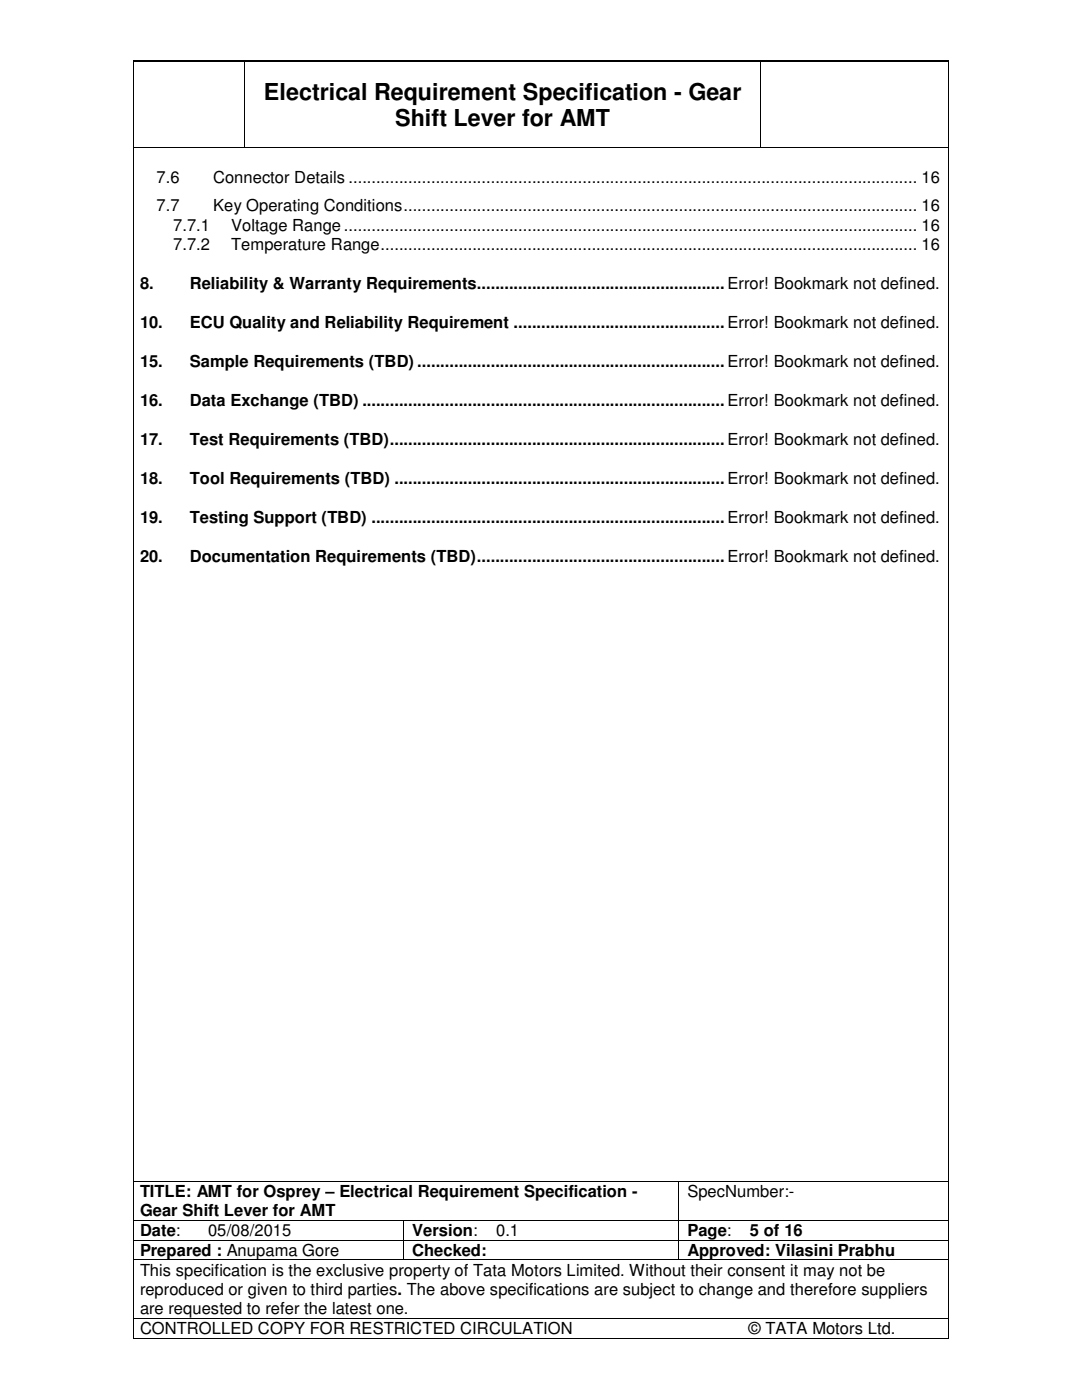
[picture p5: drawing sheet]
<svg xmlns="http://www.w3.org/2000/svg" width="216mm" height="279mm" viewBox="0 0 216 279" stroke-linecap="round" stroke-linejoin="round" font-family="sans-serif">
<defs><g id="words">
<g font-size="4.7">
<text x="52.7" y="19.9">Electrical Requirement Specification - Gear</text>
<text x="78.9" y="25.2">Shift Lever for AMT</text>
</g>
<g font-size="3.3">
<text x="31.2" y="36.4">7.6</text>
<text x="42.5" y="36.4">Connector Details ............................................................................................................................ 16</text>
<text x="31.2" y="42.2">7.7</text>
<text x="34.6" y="46.1">7.7.1</text>
<text x="42.5" y="42.2">Key Operating Conditions ................................................................................................................ 16</text>
<text x="46.1" y="46.1">Voltage Range ............................................................................................................................. 16</text>
<text x="34.6" y="49.9">7.7.2</text>
<text x="46.1" y="49.9">Temperature Range ..................................................................................................................... 16</text>
<text x="27.9" y="57.7">8.</text>
<text x="37.9" y="57.7">Reliability &amp; Warranty Requirements...................................................... Error! Bookmark not defined.</text>
<text x="27.9" y="65.4">10.</text>
<text x="37.9" y="65.4">ECU Quality and Reliability Requirement .............................................. Error! Bookmark not defined.</text>
<text x="27.9" y="73.3">15.</text>
<text x="37.9" y="73.3">Sample Requirements (TBD) ................................................................... Error! Bookmark not defined.</text>
<text x="27.9" y="81">16.</text>
<text x="37.9" y="81">Data Exchange (TBD) ............................................................................... Error! Bookmark not defined.</text>
<text x="27.9" y="88.8">17.</text>
<text x="37.9" y="88.8">Test Requirements (TBD) ......................................................................... Error! Bookmark not defined.</text>
<text x="27.9" y="96.6">18.</text>
<text x="37.9" y="96.6">Tool Requirements (TBD) ........................................................................ Error! Bookmark not defined.</text>
<text x="27.9" y="104.4">19.</text>
<text x="37.9" y="104.4">Testing Support (TBD) ............................................................................. Error! Bookmark not defined.</text>
<text x="27.9" y="112.2">20.</text>
<text x="37.9" y="112.2">Documentation Requirements (TBD) ...................................................... Error! Bookmark not defined.</text>
<text x="27.9" y="238.8">TITLE: AMT for Osprey – Electrical Requirement Specification -</text>
<text x="137.2" y="238.8">SpecNumber:-</text>
<text x="27.9" y="242.7">Gear Shift Lever for AMT</text>
<text x="27.9" y="246.6">Date:</text>
<text x="27.9" y="250.6">Prepared : Anupama Gore</text>
<text x="41.5" y="246.6">05/08/2015</text>
<text x="82.3" y="246.6">Version:</text>
<text x="82.3" y="250.6">Checked:</text>
<text x="99" y="246.6">0.1</text>
<text x="137.2" y="246.6">Page:</text>
<text x="137.2" y="250.6">Approved: Vilasini Prabhu</text>
<text x="149.6" y="246.6">5 of 16</text>
<text x="27.9" y="254.6">This specification is the exclusive property of Tata Motors Limited. Without their consent it may not be</text>
<text x="27.9" y="258.4">reproduced or given to third parties. The above specifications are subject to change and therefore suppliers</text>
<text x="27.9" y="262.3">are requested to refer the latest one.</text>
<text x="27.9" y="266.2">CONTROLLED COPY FOR RESTRICTED CIRCULATION</text>
<text x="149.4" y="266.2">© TATA Motors Ltd.</text>
</g>
</g></defs>
<g fill="#000">
<path d="M26.5 12.1h.1v.1h-.1zM26.6 12.2l.2 .2zM48.7 12.2h.2v.2h-.2zM151.7 12.2h.2v.2h-.2zM189.1 12.1h.1v.1h-.1zM26.6 29.4l.2 .1zM48.7 29.4h.2v.1h-.2zM151.7 29.4h.2v.1h-.2zM189 29.4h.2v.1h-.2zM26.6 235.6h.2v.2h-.2zM135.3 235.6h.2v.2h-.2zM26.6 243.4h.2v.2h-.2z"/>
<path d="M26.6 247.4h.2v.2h-.2zM26.6 251.4h.2v.1h-.2zM80.4 243.4h.1v.2h-.1zM80.4 247.4h.1v.2h-.1zM80.4 251.4h.1v.1h-.1zM135.3 243.4h.2v.2h-.2zM135.3 247.4h.2v.2h-.2zM135.3 251.4h.2v.1h-.2zM189 251.4h.2v.1h-.2zM26.5 267h.1v.1h-.1zM26.6 263h.2v.1h-.2zM189 263h.2v.1h-.2z"/>
<path d="M189.1 267h.1v.1h-.1z"/>
</g>
<g fill="none" stroke="#000" stroke-width=".2">
<path d="M26.5 12.2v254.8M26.6 12.1h162.5M26.8 12.3h21.9M48.8 12.2v17.2M48.9 12.3h102.8M151.8 12.2v17.2M151.9 12.3h37.2M189.2 12.2v254.8M26.8 29.5h21.9M48.9 29.5h102.8M151.9 29.5h37.2M26.8 235.7h108.5"/>
<path d="M135.4 235.8v7.6M135.5 235.7h53.6M26.8 243.5h53.6M26.8 247.5h53.6M26.8 251.5h53.6M80.5 243.6v3.8M80.5 247.6v3.8M80.5 243.5h54.8M80.5 247.5h54.8M80.5 251.5h54.8M135.4 243.6v3.8M135.4 247.6v3.8"/>
<path d="M135.5 243.5h53.6M135.5 247.5h53.6M135.5 251.5h53.5M26.6 267h162.5M26.8 263.1h162.3"/>
</g>
<use href="#words"/>
</svg>
